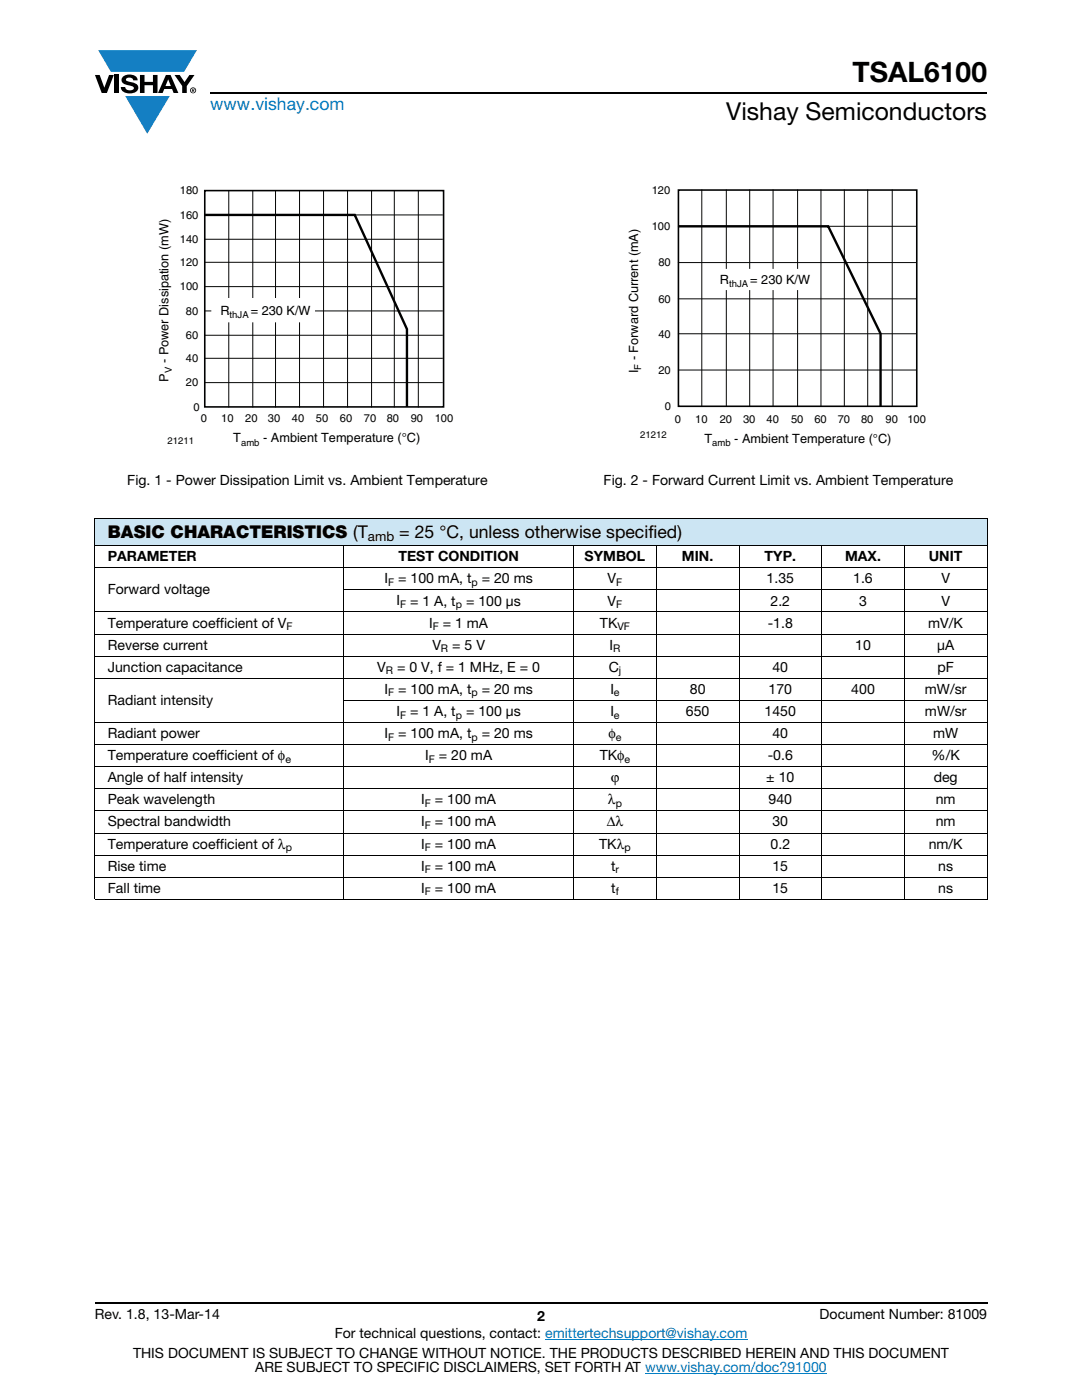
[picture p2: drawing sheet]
<svg xmlns="http://www.w3.org/2000/svg" width="216mm" height="279mm" viewBox="0 0 216 279" stroke-linecap="round" stroke-linejoin="round" font-family="sans-serif">
<defs><g id="words">
<text font-size="5.6" x="170.1" y="16.4">TSAL6100</text>
<text font-size="4.9" x="144.9" y="24">Vishay Semiconductors</text>
<text font-size="3.5" fill="#007ec4" x="42" y="21.9">www.vishay.com</text>
<g font-size="3.5">
<text x="21.5" y="107.4">BASIC CHARACTERISTICS (T</text>
<text x="79.7" y="107.4">= 25 °C, unless otherwise specified)</text>
</g>
<g font-size="2.8">
<text x="25.4" y="96.8">Fig. 1 - Power Dissipation Limit vs. Ambient Temperature</text>
<text x="120.4" y="96.8">Fig. 2 - Forward Current Limit vs. Ambient Temperature</text>
<text x="21.5" y="112">PARAMETER</text>
<text x="79.5" y="112">TEST CONDITION</text>
<text x="116.6" y="112">SYMBOL</text>
<text x="136.1" y="112">MIN.</text>
<text x="152.6" y="112">TYP.</text>
<text x="168.6" y="112">MAX.</text>
<text x="185.3" y="112">UNIT</text>
<text x="21.5" y="118.6">Forward voltage</text>
<text x="76.7" y="116.4">I</text>
<text x="79.4" y="116.4">= 100 mA, t</text>
<text x="96.1" y="116.4">= 20 ms</text>
<text x="121.2" y="116.4">V</text>
<text x="153" y="116.4">1.35</text>
<text x="170.2" y="116.4">1.6</text>
<text x="187.8" y="116.4">V</text>
<text x="21.5" y="125.2">Temperature coefficient of V</text>
<text x="79.1" y="120.8">I</text>
<text x="81.8" y="120.8">= 1 A, t</text>
<text x="85.6" y="125.2">I</text>
<text x="88.3" y="125.2">= 1 mA</text>
<text x="93" y="120.8">= 100 μs</text>
<text x="119.7" y="125.2">TK</text>
<text x="121.2" y="120.8">V</text>
<text x="153.2" y="125.2">-1.8</text>
<text x="153.8" y="120.8">2.2</text>
<text x="171.4" y="120.8">3</text>
<text x="185.2" y="125.2">mV/K</text>
<text x="187.8" y="120.8">V</text>
<text x="21.5" y="129.7">Reverse current</text>
<text x="86.3" y="129.7">V</text>
<text x="90.2" y="129.7">= 5 V</text>
<text x="121.6" y="129.7">I</text>
<text x="170.6" y="129.7">10</text>
<text x="187" y="129.7">μA</text>
<text x="21.5" y="134.1">Junction capacitance</text>
<text x="75.3" y="134.1">V</text>
<text x="79.2" y="134.1">= 0 V, f = 1 MHz, E = 0</text>
<text x="121.5" y="134.1">C</text>
<text x="154.1" y="134.1">40</text>
<text x="187.1" y="134.1">pF</text>
<text x="21.5" y="140.7">Radiant intensity</text>
<text x="76.7" y="138.5">I</text>
<text x="79.1" y="142.9">I</text>
<text x="79.4" y="138.5">= 100 mA, t</text>
<text x="81.8" y="142.9">= 1 A, t</text>
<text x="93" y="142.9">= 100 μs</text>
<text x="96.1" y="138.5">= 20 ms</text>
<text x="121.8" y="142.9">I</text>
<text x="121.8" y="138.5">I</text>
<text x="136.9" y="142.9">650</text>
<text x="137.6" y="138.5">80</text>
<text x="152.6" y="142.9">1450</text>
<text x="153.4" y="138.5">170</text>
<text x="169.9" y="138.5">400</text>
<text x="184.6" y="142.9">mW/sr</text>
<text x="184.6" y="138.5">mW/sr</text>
<text x="21.5" y="147.3">Radiant power</text>
<text x="76.7" y="147.3">I</text>
<text x="79.4" y="147.3">= 100 mA, t</text>
<text x="96.1" y="147.3">= 20 ms</text>
<text x="121.4" y="147.3">φ</text>
<text x="154.1" y="147.3">40</text>
<text x="186.2" y="147.3">mW</text>
<text x="21.5" y="151.7">Temperature coefficient of φ</text>
<text x="84.8" y="151.7">I</text>
<text x="87.6" y="151.7">= 20 mA</text>
<text x="119.7" y="151.7">TKφ</text>
<text x="153.2" y="151.7">-0.6</text>
<text x="185.9" y="151.7">%/K</text>
<text x="21.5" y="156.1">Angle of half intensity</text>
<text x="21.5" y="160.5">Peak wavelength</text>
<text x="84.1" y="160.5">I</text>
<text x="86.8" y="160.5">= 100 mA</text>
<text x="121.3" y="160.5">λ</text>
<text x="121.9" y="156.1">ϕ</text>
<text x="152.9" y="156.1">± 10</text>
<text x="153.4" y="160.5">940</text>
<text x="186.3" y="156.1">deg</text>
<text x="186.7" y="160.5">nm</text>
<text x="21.5" y="164.9">Spectral bandwidth</text>
<text x="84.1" y="164.9">I</text>
<text x="86.8" y="164.9">= 100 mA</text>
<text x="121.1" y="164.9">Δλ</text>
<text x="154.1" y="164.9">30</text>
<text x="186.7" y="164.9">nm</text>
<text x="21.5" y="169.4">Temperature coefficient of λ</text>
<text x="21.5" y="173.8">Rise time</text>
<text x="84" y="173.8">I</text>
<text x="84.1" y="169.4">I</text>
<text x="86.8" y="169.4">= 100 mA</text>
<text x="86.8" y="173.8">= 100 mA</text>
<text x="119.6" y="169.4">TKλ</text>
<text x="121.9" y="173.8">t</text>
<text x="153.8" y="169.4">0.2</text>
<text x="154.1" y="173.8">15</text>
<text x="185.3" y="169.4">nm/K</text>
<text x="187.2" y="173.8">ns</text>
<text x="21.5" y="178.2">Fall time</text>
<text x="84.1" y="178.2">I</text>
<text x="86.8" y="178.2">= 100 mA</text>
<text x="122" y="178.2">t</text>
<text x="154.1" y="178.2">15</text>
<text x="187.2" y="178.2">ns</text>
<text x="18.9" y="263.3">Rev. 1.8, 13-Mar-14</text>
<text x="107.2" y="263.6">2</text>
<text x="163.6" y="263.3">Document Number: 81009</text>
<text x="66.8" y="267.1">For technical questions, contact: emittertechsupport@vishay.com</text>
<text x="26.5" y="271">THIS DOCUMENT IS SUBJECT TO CHANGE WITHOUT NOTICE. THE PRODUCTS DESCRIBED HEREIN AND THIS DOCUMENT</text>
<text x="50.9" y="273.8">ARE SUBJECT TO SPECIFIC DISCLAIMERS, SET FORTH AT www.vishay.com/doc?91000</text>
</g>
<text font-size="2.6" x="73.4" y="108">amb</text>
<g font-size="2.5">
<text x="143.7" y="56.7">R</text>
<text x="149.7" y="56.7">= 230 K/W</text>
<text x="44" y="62.8">R</text>
<text x="50" y="62.8">= 230 K/W</text>
<text x="127.3" y="71.9" transform="rotate(-90 127.3 71.9)">- Forward Current (mA)</text>
<text x="33.6" y="76.1" transform="rotate(-90 33.6 76.1)">P</text>
<text x="33.6" y="72.5" transform="rotate(-90 33.6 72.5)">- Power Dissipation (mW)</text>
<text x="127.3" y="74.5" transform="rotate(-90 127.3 74.5)">I</text>
<text x="46.5" y="88.3">T</text>
<text x="52.5" y="88.3">- Ambient Temperature (°C)</text>
<text x="140.6" y="88.3">T</text>
<text x="146.5" y="88.3">- Ambient Temperature (°C)</text>
</g>
<g font-size="2.2" fill="#050504">
<text x="35.9" y="38.8">180</text>
<text x="130.1" y="38.7">120</text>
<text x="35.9" y="43.6">160</text>
<text x="130.1" y="45.9">100</text>
<text x="35.9" y="53.1">120</text>
<text x="35.9" y="48.5">140</text>
<text x="131.4" y="53.2">80</text>
<text x="35.9" y="57.9">100</text>
<text x="37.1" y="62.8">80</text>
<text x="131.4" y="60.4">60</text>
<text x="37.1" y="67.6">60</text>
<text x="131.4" y="67.4">40</text>
<text x="37.1" y="77.1">20</text>
<text x="37.1" y="72.2">40</text>
<text x="131.4" y="74.6">20</text>
<text x="38.6" y="81.9">0</text>
<text x="132.7" y="81.9">0</text>
<text x="40.1" y="84.3">0</text>
<text x="44.1" y="84.3">10</text>
<text x="48.9" y="84.3">20</text>
<text x="53.5" y="84.3">30</text>
<text x="58.3" y="84.3">40</text>
<text x="63" y="84.3">50</text>
<text x="67.8" y="84.3">60</text>
<text x="72.6" y="84.3">70</text>
<text x="77.2" y="84.3">80</text>
<text x="82" y="84.3">90</text>
<text x="86.8" y="84.3">100</text>
<text x="134.7" y="84.4">0</text>
<text x="138.7" y="84.4">10</text>
<text x="143.6" y="84.4">20</text>
<text x="148.3" y="84.4">30</text>
<text x="152.9" y="84.4">40</text>
<text x="157.8" y="84.4">50</text>
<text x="162.5" y="84.4">60</text>
<text x="167.2" y="84.4">70</text>
<text x="171.8" y="84.4">80</text>
<text x="176.7" y="84.4">90</text>
<text x="181.1" y="84.4">100</text>
</g>
<g font-size="2.1">
<text x="77.4" y="116.9">F</text>
<text x="94.1" y="116.9">p</text>
<text x="123" y="116.9">F</text>
<text x="57.2" y="125.8">F</text>
<text x="79.8" y="121.3">F</text>
<text x="86.4" y="125.8">F</text>
<text x="91" y="121.3">p</text>
<text x="123" y="121.3">F</text>
<text x="123.2" y="125.8">VF</text>
<text x="88" y="130.2">R</text>
<text x="122.4" y="130.2">R</text>
<text x="77" y="134.6">R</text>
<text x="123.5" y="134.6">j</text>
<text x="77.4" y="139">F</text>
<text x="79.8" y="143.4">F</text>
<text x="91" y="143.4">p</text>
<text x="94.1" y="139">p</text>
<text x="122.5" y="139">e</text>
<text x="122.5" y="143.4">e</text>
<text x="77.4" y="147.8">F</text>
<text x="94.1" y="147.8">p</text>
<text x="122.9" y="147.8">e</text>
<text x="56.9" y="152.2">e</text>
<text x="85.6" y="152.2">F</text>
<text x="124.6" y="152.2">e</text>
<text x="84.8" y="161">F</text>
<text x="122.9" y="161">p</text>
<text x="84.8" y="165.4">F</text>
<text x="57" y="169.9">p</text>
<text x="84.8" y="169.9">F</text>
<text x="124.6" y="169.9">p</text>
<text x="84.8" y="174.3">F</text>
<text x="84.8" y="178.7">F</text>
<text x="122.8" y="174.3">r</text>
<text x="122.9" y="178.7">f</text>
</g>
<g font-size="1.9">
<text x="145.5" y="57.3">thJA</text>
<text x="45.8" y="63.4">thJA</text>
<text x="34.3" y="74.5" transform="rotate(-90 34.3 74.5)">V</text>
<text x="127.9" y="73.8" transform="rotate(-90 127.9 73.8)">F</text>
<text x="33.4" y="88.6">21211</text>
<text x="48.1" y="88.9">amb</text>
<text x="127.8" y="87.4">21212</text>
<text x="142.1" y="89">amb</text>
</g>
</g></defs>
<g fill="#147fc3">
<path d="M19.6 10h19.7l-2.6 4.3h-1.1h-13.5z"/>
<path d="M25 19.2h8.9l-4.5 7.5z"/>
</g>
<g fill="#000">
<path d="M18.9 15h1l.9 2.5 1-2.5h.9l-1.4 3.6h-1zM22.9 15h.9v3.6h-.9zM24.6 15.3a2.1 2.1 0 0 1 2.8 .3l.1 .4h-.9a.79 .79 0 0 0-.7-.5 .79 .79 0 0 0-.8 .4l.3 .3 1 .2a1.08 1.08 0 0 1 1.2 1 1.08 1.08 0 0 1-1.1 1.2 1.73 1.73 0 0 1-2.4-1.2h.9a.96 .96 0 0 0 .8 .6 .96 .96 0 0 0 .9-.4 1.31 1.31 0 0 0-1.2-.6 1.03 1.03 0 0 1-1.1-.6 1.03 1.03 0 0 1 .2-1.1zM27.9 15h.9v1.3h1.7v-1.3h.9v3.6h-.9v-1.6h-1.7v1.6h-.9zM34.8 15h1.1l.9 1.4 1-1.4h1l-1.5 2.2v1.4h-.9v-1.4z"/>
<path d="M33.6 15.9l.5 1.3h-1.1zM33.1 15l-1.6 3.6h1l.3-.8h1.5l.3 .8h1l-1.6-3.6z"/>
<path d="M38.4 17.8h.2v.2h-.2zM38.3 17.7v.7h.1v-.3l.4 .3-.2-.3 .2-.2-.1-.2z"/>
<path d="M38.1 18a.46 .46 0 0 1 .9 0 .46 .46 0 0 1-.9 0zM37.9 18a.6 .6 0 0 0 1.2 0 .6 .6 0 0 0-1.2 0z"/>
</g>
<path d="M42 18.6h155M18.9 260h178.1" fill="none" stroke="#000" stroke-width=".36"/>
<path d="M108.8 267.3h40.3M128.7 274h36.3" fill="none" stroke="#007ec4" stroke-width=".2"/>
<path d="M31.4 36.9h59.1v52.6h-59.1z" fill="#fff"/>
<g fill="none" stroke="#050504" stroke-width=".2">
<path d="M45.6 38v43.2M50.4 38v43.2M55 38v43.2M59.8 38v43.2M64.6 38v43.2M69.4 38v43.2M74.1 38v43.2M78.7 38v43.2M83.5 38v43.2M40.9 57.2h47.4M40.9 52.3h47.4M40.9 47.7h47.4"/>
<path d="M40.9 42.9h47.4M40.9 76.4h47.4M40.9 71.5h47.4M40.9 66.9h47.4M40.9 62.1h47.4"/>
</g>
<path d="M40.9 42.9h29.9l10.4 22.8v15.5" fill="none" stroke="#000" stroke-width=".48"/>
<path d="M40.9 38h47.6v43.2h-47.6z" fill="none" stroke="#000" stroke-width=".32"/>
<path d="M42.3 59.6h20.4v4.6h-20.4z" fill="#fff"/>
<path d="M42.3 59.6h20.4v4.6h-20.4z" fill="none" stroke="#fff" stroke-width=".2"/>
<path d="M125.1 36.8h59.7v52.8h-59.7z" fill="#fff"/>
<g fill="none" stroke="#050504" stroke-width=".2">
<path d="M140 37.9v43.2M144.9 37.9v43.2M149.6 37.9v43.2M154.3 37.9v43.2M159.2 37.9v43.2M163.8 37.9v43.2M168.5 37.9v43.2M173.1 37.9v43.2M178 37.9v43.2M135.4 59.6h47.3M135.4 52.4h47.3M135.4 45.2h47.3"/>
<path d="M135.4 73.8h47.3M135.4 66.6h47.3"/>
</g>
<path d="M135.4 45.2h29.9l10.4 21.4v14.5" fill="none" stroke="#000" stroke-width=".48"/>
<path d="M135.4 37.9h47.5v43.2h-47.5z" fill="none" stroke="#000" stroke-width=".32"/>
<path d="M141.9 53.8h18.3v3.9h-18.3z" fill="#fff"/>
<path d="M141.9 53.8h18.3v3.9h-18.3z" fill="none" stroke="#fff" stroke-width=".32"/>
<path d="M18.9 103.4h178.1v5.5h-178.1z" fill="#cce5f3"/>
<g fill="#fff">
<path d="M18.9 108.9h49.7v4.4h-49.7z"/>
<path d="M68.6 108.9h45.9v4.4h-45.9z"/>
<path d="M114.5 108.9h16.5v4.4h-16.5z"/>
<path d="M131 108.9h16.5v4.4h-16.5z"/>
<path d="M147.5 108.9h16.5v4.4h-16.5z"/>
<path d="M164 108.9h16.5v4.4h-16.5z"/>
<path d="M180.5 108.9h16.5v4.4h-16.5z"/>
</g>
<g fill="none" stroke="#000" stroke-width=".2">
<path d="M18.9 103.4h178.1M18.9 108.9h178.1M18.9 113.3h178.1M18.9 103.5v75.9M68.5 117.7h128.5M68.6 108.8v70.8M114.5 108.8v70.8M131 108.8v70.8M147.5 108.8v70.8M164 108.8v70.8M180.5 108.8v70.8M197 103.5v75.9"/>
<path d="M18.9 122.1h178.1M18.9 126.5h178.1M18.9 131h178.1M18.9 135.4h178.1M68.5 139.8h128.5M18.9 144.2h178.1M18.9 148.6h178.1M18.9 153h178.1M18.9 157.4h178.1M18.9 161.8h178.1M18.9 166.2h178.1M18.9 170.6h178.1"/>
<path d="M18.9 175h178.1M18.9 179.5h178.1"/>
</g>
<use href="#words"/>
</svg>
